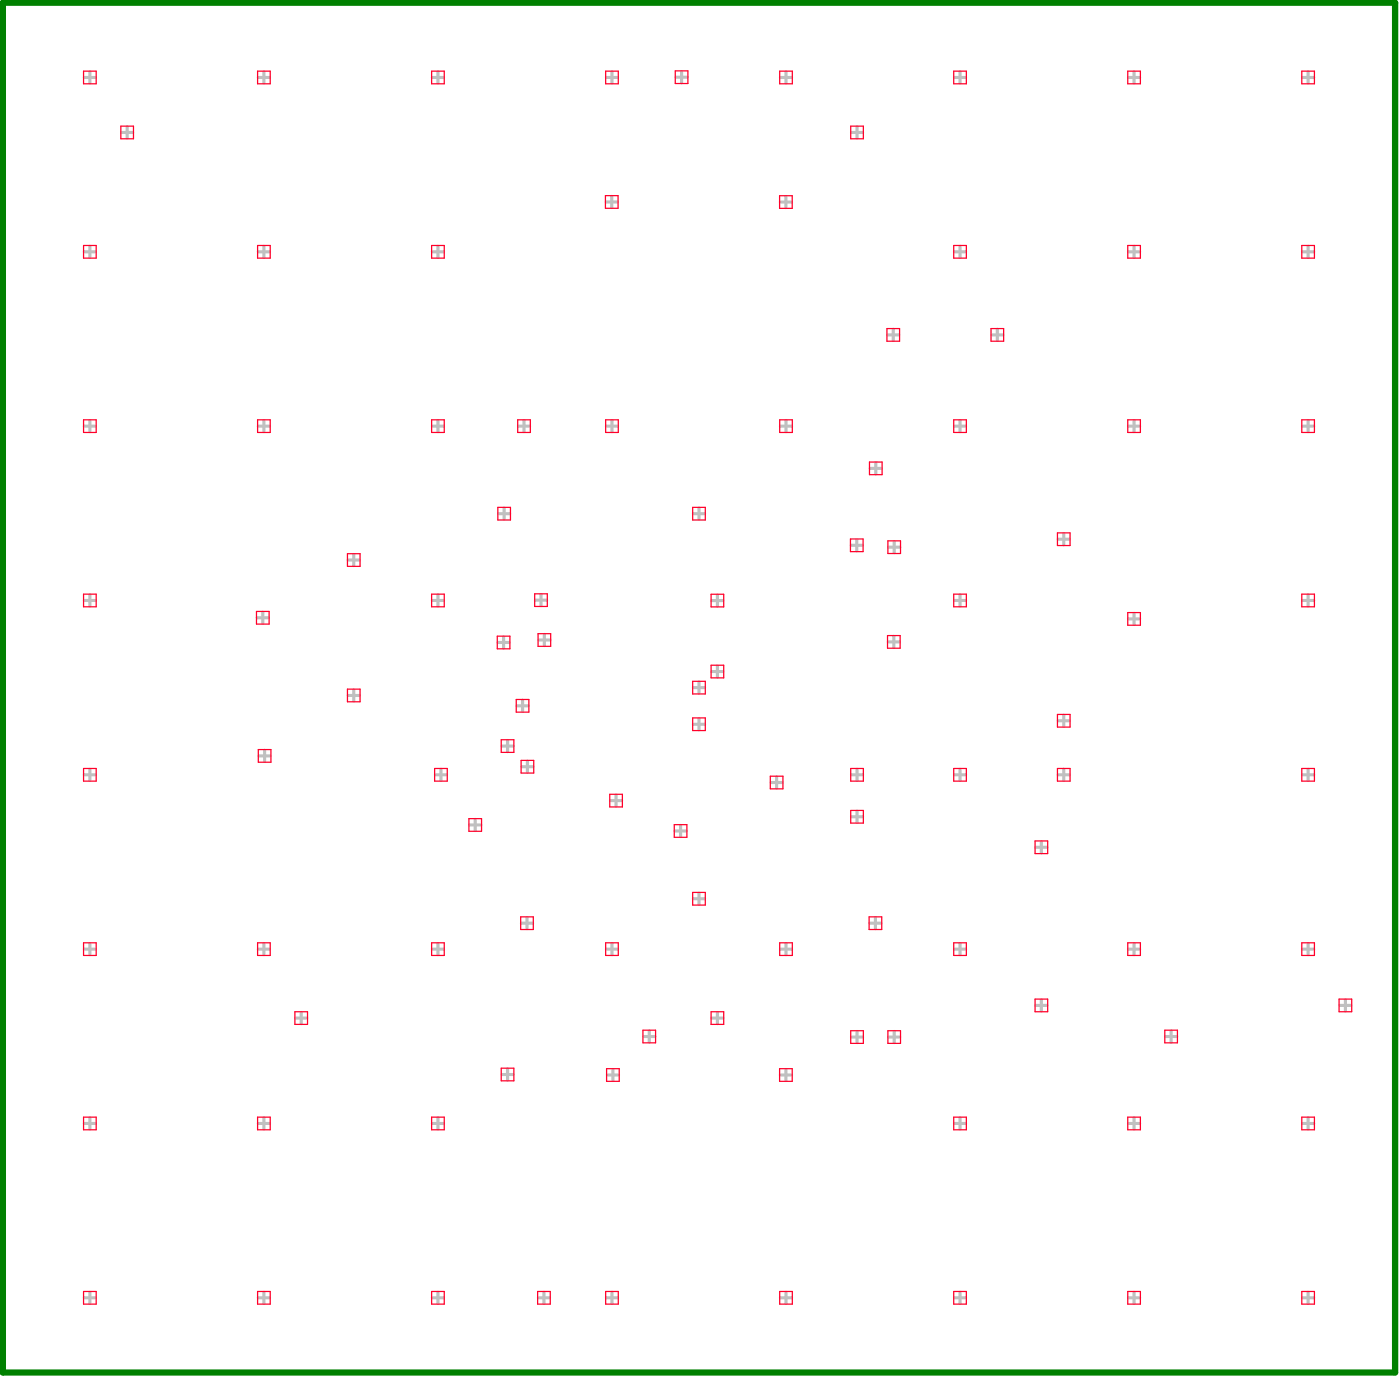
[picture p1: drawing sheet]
<svg xmlns="http://www.w3.org/2000/svg" width="187mm" height="184mm" viewBox="0 0 187 184" stroke-linecap="round" stroke-linejoin="round" font-family="sans-serif">
<g fill="none" stroke="#c0c0c0" stroke-width=".42">
<path d="M11.3 10.4h1.5M12 9.6v1.5M16.3 17.7h1.5M17 17v1.5M34.6 10.4h1.5M35.3 9.6v1.5M57.8 10.4h1.5M58.6 9.6v1.5M81.1 10.4h1.5M81.9 9.6v1.5M90.4 10.3h1.5M91.2 9.6v1.5"/>
<path d="M104.4 10.4h1.5M105.2 9.6v1.5M113.9 17.7h1.5M114.7 17v1.5M127.7 10.4h1.5M128.5 9.6v1.5M151 10.4h1.5M151.7 9.6v1.5M174.3 10.4h1.5M175 9.6v1.5M11.3 33.7h1.5M12 32.9v1.5"/>
<path d="M34.6 33.7h1.5M35.3 32.9v1.5M57.8 33.7h1.5M58.6 32.9v1.5M81.1 27h1.5M81.9 26.3v1.5M104.4 27h1.5M105.2 26.3v1.5M127.7 33.7h1.5M128.5 32.9v1.5M151 33.7h1.5M151.7 32.9v1.5"/>
<path d="M174.3 33.7h1.5M175 32.9v1.5M11.3 57h1.5M12 56.2v1.5M34.6 57h1.5M35.3 56.2v1.5M57.8 57h1.5M58.6 56.2v1.5M69.4 57h1.5M70.1 56.2v1.5M81.1 57h1.5M81.9 56.2v1.5"/>
<path d="M104.4 57h1.5M105.2 56.2v1.5M118.8 44.8h1.5M119.5 44v1.5M127.7 57h1.5M128.5 56.2v1.5M132.7 44.8h1.5M133.4 44v1.5M151 57h1.5M151.7 56.2v1.5M174.3 57h1.5M175 56.2v1.5"/>
<path d="M12 79.6v1.5M46.6 74.9h1.5M47.3 74.1v1.5M58.6 79.6v1.5M66.7 68.7h1.5M67.5 67.9v1.5M72.4 79.5v1.5M92.8 68.7h1.5M93.5 67.9v1.5M96 79.6v1.5M113.9 72.9h1.5M114.6 72.2v1.5"/>
<path d="M116.4 62.6h1.5M117.2 61.9v1.5M118.9 73.2h1.5M119.6 72.4v1.5M128.5 79.6v1.5M141.6 72.1h1.5M142.3 71.4v1.5M175 79.6v1.5M11.3 80.3h1.5M34.4 82.6h1.5M35.2 81.9v1.5M46.6 93h1.5"/>
<path d="M47.3 92.3v1.5M57.8 80.3h1.5M66.6 85.9h1.5M67.2 99.8h1.5M67.4 85.2v1.5M67.9 99v1.5M69.2 94.4h1.5M69.9 93.6v1.5M71.6 80.3h1.5M72.1 85.6h1.5M72.8 84.8v1.5M92.8 92h1.5"/>
<path d="M92.8 96.9h1.5M93.5 91.2v1.5M93.5 96.1v1.5M95.2 80.3h1.5M95.2 89.8h1.5M96 89.1v1.5M118.8 85.8h1.5M119.6 85.1v1.5M127.7 80.3h1.5M141.6 96.4h1.5M142.3 95.6v1.5M151 82.8h1.5"/>
<path d="M151.7 82v1.5M174.3 80.3h1.5M11.3 103.6h1.5M12 102.9v1.5M34.7 101.1h1.5M35.4 100.3v1.5M58.3 103.6h1.4M59 102.9v1.5M62.8 110.3h1.5M63.6 109.6v1.5M69.8 102.5h1.5M70.6 101.8v1.5"/>
<path d="M81.7 107.1h1.5M82.4 106.3v1.5M90.3 111.1h1.5M91.1 110.4v1.5M93.5 119.4v1.5M103.2 104.6h1.5M103.9 103.9v1.5M113.9 103.6h1.5M113.9 109.2h1.5M114.7 102.9v1.5M114.7 108.5v1.5M127.7 103.6h1.5"/>
<path d="M128.5 102.9v1.5M138.6 113.3h1.5M139.3 112.6v1.5M141.6 103.6h1.5M142.3 102.9v1.5M174.3 103.6h1.5M175 102.9v1.5M11.3 126.9h1.5M12 126.2v1.5M34.6 126.9h1.5M35.3 126.2v1.5M39.6 136.1h1.4"/>
<path d="M40.3 135.4v1.5M57.8 126.9h1.5M58.6 126.2v1.5M69.8 123.5h1.5M70.5 122.7v1.5M81.1 126.9h1.5M81.9 126.2v1.5M86.1 138.6h1.5M86.9 137.9v1.5M92.8 120.2h1.5M95.2 136.1h1.5M96 135.4v1.5"/>
<path d="M104.4 126.9h1.5M105.2 126.2v1.5M113.9 138.7h1.5M114.7 137.9v1.5M116.4 123.5h1.5M117.1 122.7v1.5M118.9 138.7h1.5M119.6 137.9v1.5M127.7 126.9h1.5M128.5 126.2v1.5M138.6 134.5h1.5M139.3 133.7v1.5"/>
<path d="M151 126.9h1.5M151.7 126.2v1.5M156 138.6h1.4M156.7 137.9v1.5M174.3 126.9h1.5M175 126.2v1.5M179.3 134.5h1.5M180 133.7v1.5M11.3 150.2h1.5M12 149.5v1.5M34.6 150.2h1.5M35.3 149.5v1.5"/>
<path d="M57.8 150.2h1.5M58.6 149.5v1.5M67.2 143.7h1.5M67.9 142.9v1.5M81.3 143.8h1.5M82 143v1.5M104.4 143.8h1.5M105.2 143v1.5M127.7 150.2h1.5M128.5 149.5v1.5M151 150.2h1.5M151.7 149.5v1.5"/>
<path d="M174.3 150.2h1.5M175 149.5v1.5M11.3 173.6h1.5M12 172.8v1.5M34.6 173.6h1.5M35.3 172.8v1.5M57.8 173.6h1.5M58.6 172.8v1.5M72 173.6h1.5M72.8 172.8v1.5M81.1 173.6h1.5M81.9 172.8v1.5"/>
<path d="M104.4 173.6h1.5M105.2 172.8v1.5M127.7 173.6h1.5M128.5 172.8v1.5M151 173.6h1.5M151.7 172.8v1.5M174.3 173.6h1.5M175 172.8v1.5"/>
</g>
<g fill="none" stroke="#ff002a" stroke-width=".17">
<path d="M11.2 9.5h1.7v1.7h-1.7zM16.2 16.9h1.7v1.7h-1.7zM34.5 9.5h1.7v1.7h-1.7zM57.8 9.5h1.6v1.7h-1.6zM81 9.5h1.7v1.7h-1.7zM90.4 9.5h1.6v1.7h-1.6zM104.3 9.5h1.7v1.7h-1.7zM113.8 16.9h1.7v1.7h-1.7zM127.6 9.5h1.7v1.7h-1.7zM150.9 9.5h1.7v1.7h-1.7zM174.2 9.5h1.7v1.7h-1.7zM11.2 32.8h1.7v1.7h-1.7z"/>
<path d="M34.5 32.8h1.7v1.7h-1.7zM57.8 32.8h1.6v1.7h-1.6zM81 26.2h1.7v1.7h-1.7zM104.3 26.2h1.7v1.7h-1.7zM127.6 32.8h1.7v1.7h-1.7zM150.9 32.8h1.7v1.7h-1.7zM174.2 32.8h1.7v1.7h-1.7zM11.2 56.1h1.7v1.7h-1.7zM34.5 56.1h1.7v1.7h-1.7zM57.8 56.1h1.6v1.7h-1.6zM69.3 56.1h1.7v1.7h-1.7zM81 56.1h1.7v1.7h-1.7z"/>
<path d="M104.3 56.1h1.7v1.7h-1.7zM118.7 43.9h1.7v1.7h-1.7zM127.6 56.1h1.7v1.7h-1.7zM132.6 43.9h1.7v1.7h-1.7zM150.9 56.1h1.7v1.7h-1.7zM174.2 56.1h1.7v1.7h-1.7zM11.2 79.5h1.7v1.6h-1.7zM46.5 74h1.7v1.7h-1.7zM57.8 79.5h1.6v1.6h-1.6zM66.6 67.9h1.7v1.6h-1.7zM71.5 79.4h1.7v1.7h-1.7zM92.7 67.9h1.7v1.6h-1.7z"/>
<path d="M95.1 79.5h1.7v1.7h-1.7zM113.8 72.1h1.7v1.7h-1.7zM116.3 61.8h1.7v1.7h-1.7zM118.8 72.3h1.7v1.7h-1.7zM127.6 79.5h1.7v1.6h-1.7zM141.5 71.3h1.7v1.7h-1.7zM174.2 79.5h1.7v1.6h-1.7zM34.3 81.8h1.7v1.7h-1.7zM46.5 92.2h1.7v1.7h-1.7zM66.5 85.1h1.7v1.7h-1.7zM67.1 98.9h1.7v1.7h-1.7zM69.1 93.5h1.7v1.7h-1.7z"/>
<path d="M72 84.7h1.7v1.7h-1.7zM92.7 91.1h1.7v1.7h-1.7zM92.7 96h1.7v1.7h-1.7zM95.1 89h1.7v1.7h-1.7zM118.8 85h1.6v1.7h-1.6zM141.5 95.5h1.7v1.7h-1.7zM150.9 81.9h1.7v1.7h-1.7zM11.2 102.8h1.7v1.7h-1.7zM34.6 100.2h1.7v1.7h-1.7zM58.2 102.8h1.6v1.7h-1.6zM62.7 109.5h1.7v1.7h-1.7zM69.7 101.7h1.7v1.7h-1.7z"/>
<path d="M81.6 106.2h1.7v1.7h-1.7zM90.2 110.3h1.7v1.7h-1.7zM92.7 119.3h1.7v1.7h-1.7zM103.1 103.8h1.7v1.7h-1.7zM113.8 102.8h1.7v1.7h-1.7zM113.8 108.4h1.7v1.7h-1.7zM127.6 102.8h1.7v1.7h-1.7zM138.5 112.5h1.7v1.7h-1.7zM141.5 102.8h1.7v1.7h-1.7zM174.2 102.8h1.7v1.7h-1.7zM11.2 126.1h1.7v1.7h-1.7zM34.5 126.1h1.7v1.7h-1.7z"/>
<path d="M39.5 135.3h1.6v1.7h-1.6zM57.8 126.1h1.6v1.7h-1.6zM69.7 122.6h1.7v1.7h-1.7zM81 126.1h1.7v1.7h-1.7zM86 137.8h1.7v1.7h-1.7zM95.1 135.3h1.7v1.7h-1.7zM104.3 126.1h1.7v1.7h-1.7zM113.8 137.8h1.7v1.7h-1.7zM116.3 122.6h1.7v1.7h-1.7zM118.8 137.8h1.7v1.7h-1.7zM127.6 126.1h1.7v1.7h-1.7zM138.5 133.6h1.7v1.7h-1.7z"/>
<path d="M150.9 126.1h1.7v1.7h-1.7zM155.9 137.8h1.6v1.7h-1.6zM174.2 126.1h1.7v1.7h-1.7zM179.2 133.6h1.7v1.7h-1.7zM11.2 149.4h1.7v1.7h-1.7zM34.5 149.4h1.7v1.7h-1.7zM57.8 149.4h1.6v1.7h-1.6zM67.1 142.9h1.7v1.6h-1.7zM81.2 142.9h1.7v1.7h-1.7zM104.3 142.9h1.7v1.7h-1.7zM127.6 149.4h1.7v1.7h-1.7zM150.9 149.4h1.7v1.7h-1.7z"/>
<path d="M174.2 149.4h1.7v1.7h-1.7zM11.2 172.7h1.7v1.7h-1.7zM34.5 172.7h1.7v1.7h-1.7zM57.8 172.7h1.6v1.7h-1.6zM71.9 172.7h1.7v1.7h-1.7zM81 172.7h1.7v1.7h-1.7zM104.3 172.7h1.7v1.7h-1.7zM127.6 172.7h1.7v1.7h-1.7zM150.9 172.7h1.7v1.7h-1.7zM174.2 172.7h1.7v1.7h-1.7z"/>
</g>
<path d="M.4 .4h186.3v183.2h-186.3z" fill="none" stroke="#008000" stroke-width=".84"/>
</svg>
